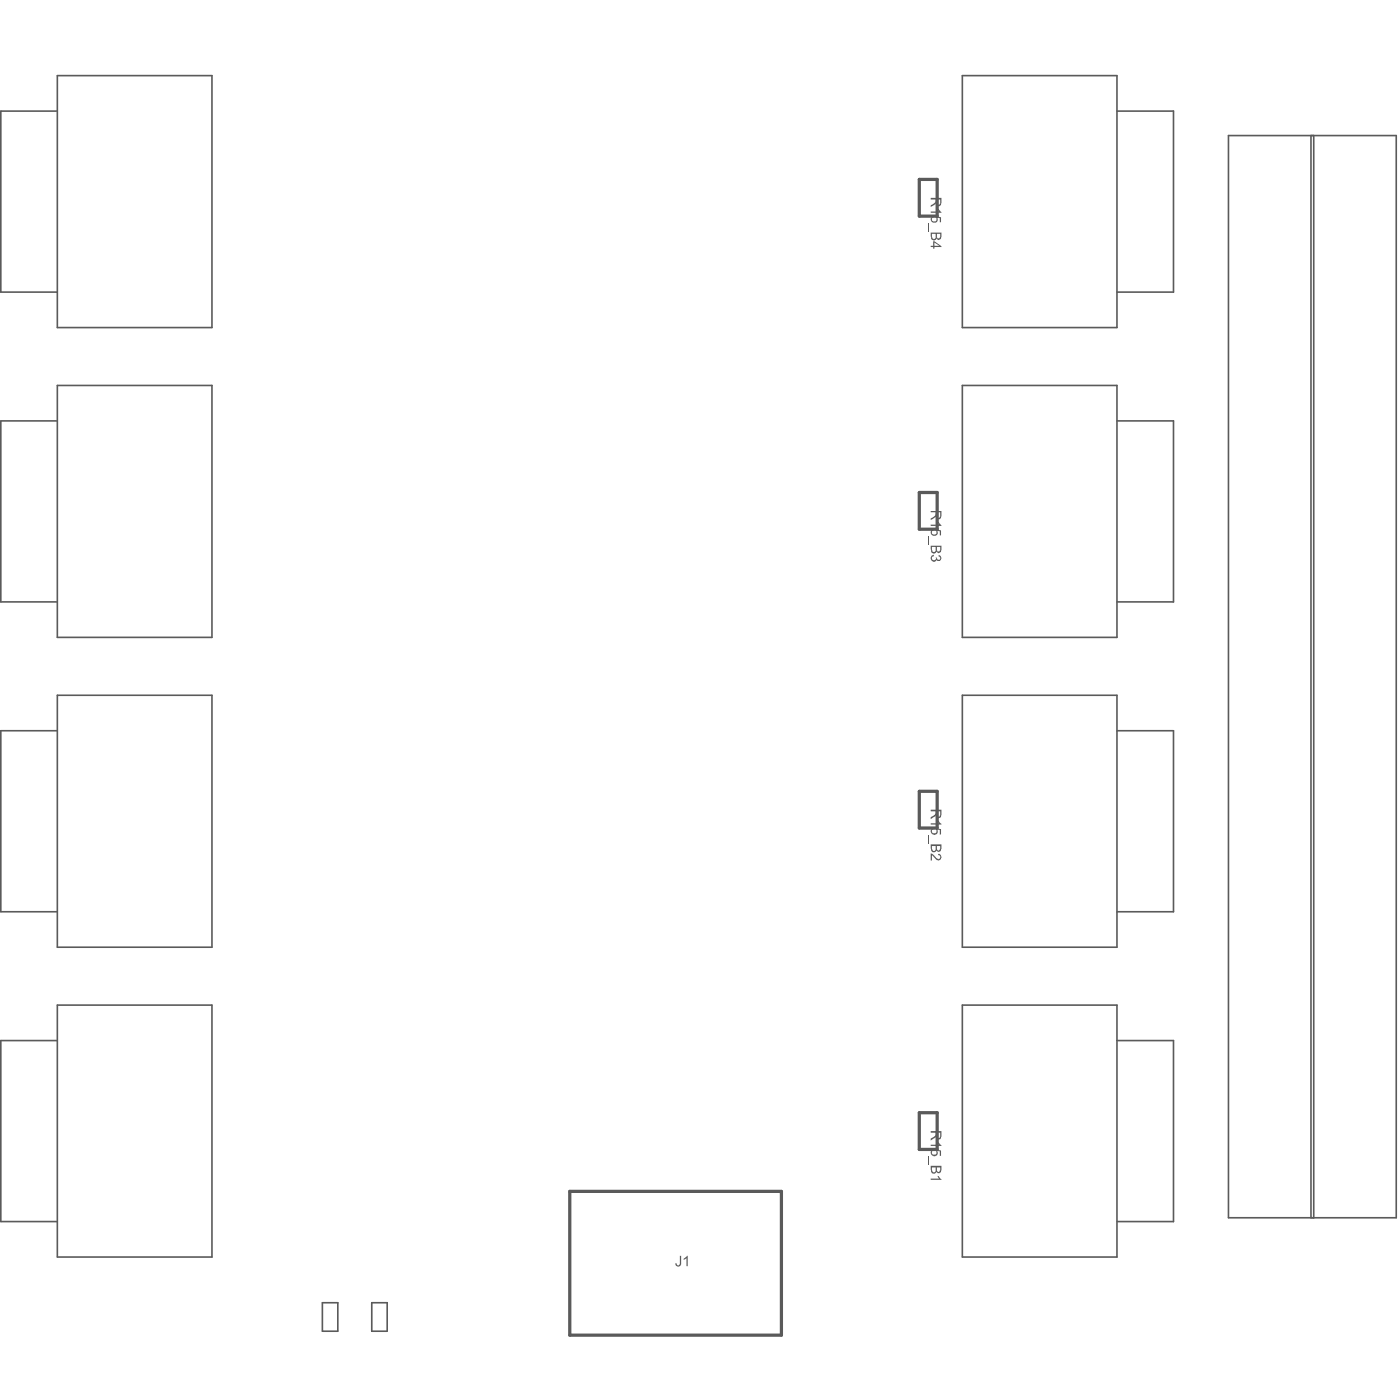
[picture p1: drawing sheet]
<svg xmlns="http://www.w3.org/2000/svg" width="286mm" height="284mm" viewBox="0 0 286 284" stroke-linecap="round" stroke-linejoin="round" font-family="sans-serif">
<g fill="none" stroke="#5a5a5a" stroke-width=".33">
<path d="M11.7 15.5h31.7v51.5h-31.7zM196.9 15.5h31.6v51.5h-31.6zM11.7 22.7h-11.5v37.1h11.5M228.5 22.7h11.6v37.1h-11.6M251.4 27.7h34.3v221.4h-34.3zM268.2 27.7v221.4M268.8 27.7v221.4M11.7 78.9h31.7v51.5h-31.7zM196.9 78.9h31.6v51.5h-31.6zM11.7 86.1h-11.5v37h11.5M228.5 86.1h11.6v37h-11.6M11.7 149.5h-11.5v37h11.5"/>
<path d="M11.7 142.2h31.7v51.6h-31.7zM196.9 142.2h31.6v51.6h-31.6zM228.5 149.5h11.6v37h-11.6M11.7 212.9h-11.5v37h11.5M11.7 205.6h31.7v51.5h-31.7zM196.9 205.6h31.6v51.5h-31.6zM228.5 212.9h11.6v37h-11.6M66 266.5h3.1v5.8h-3.1zM76.1 266.5h3.1v5.8h-3.1z"/>
</g>
<path d="M188.1 36.7h3.7v7.5h-3.7zM188.1 100.7h3.7v7.6h-3.7zM188.1 161.9h3.7v7.5h-3.7zM188.1 227.6h3.7v7.5h-3.7zM116.6 243.7h43.3v29.4h-43.3z" fill="none" stroke="#5a5a5a" stroke-width=".66"/>
<g fill="#5a5a5a">
<path d="M190.4 43.3h1.7l-.3-.5h.3l.5 .7h-2.2z"/>
<path d="M190.7 44.3l.3-.1v.3a.45 .45 0 0 0-.2 .6 .45 .45 0 0 0 .6 .2 .45 .45 0 0 0 .1-.7l-.1-.4 1.1 .3v1h-.2v-.9l-.5-.1a.72 .72 0 0 1-.6 1.1 .72 .72 0 0 1-.8-.9z"/>
<path d="M189.9 45.6h.2v1.8h-.2z"/>
<path d="M190.4 107.3h1.7l-.3-.5h.3l.5 .8h-2.2z"/>
<path d="M190.8 108.3h.2v.2a.46 .46 0 0 0-.3 .6 .46 .46 0 0 0 .7 .2 .46 .46 0 0 0 .1-.6l-.1-.4 1.1 .2v1h-.2v-.8l-.5-.1a.74 .74 0 0 1-.4 1 .74 .74 0 0 1-.9-.4 .74 .74 0 0 1 .3-.9z"/>
<path d="M189.9 109.7h.2v1.8h-.2z"/>
<path d="M190.6 113.7l.4-.2 .1 .2a.45 .45 0 0 0-.5 .5 .45 .45 0 0 0 .5 .4 .45 .45 0 0 0 .3-.6l.3 .1a.38 .38 0 0 0 .3 .5 .38 .38 0 0 0 .4-.4 .38 .38 0 0 0-.4-.4v-.2a.59 .59 0 0 1 .6 .8 .59 .59 0 0 1-1 .2v-.1a.62 .62 0 0 1-.9 .3 .62 .62 0 0 1-.2-.9z"/>
<path d="M190.4 168.4h1.7l-.3-.5h.3l.5 .8h-2.2z"/>
<path d="M190.7 169.4l.3-.1v.3a.45 .45 0 0 0-.2 .6 .45 .45 0 0 0 .6 .2 .45 .45 0 0 0 .1-.6l-.1-.4 1.1 .2v1.1h-.2v-.9l-.5-.1a.74 .74 0 0 1-.5 1.1 .74 .74 0 0 1-.9-.9z"/>
<path d="M189.9 170.9h.2v1.7h-.2z"/>
<path d="M190.4 174.6l.7 .3a1.02 1.02 0 0 0 1 .8l.3-.2v-.4l-.4-.2v-.2a.65 .65 0 0 1 .6 .9 .65 .65 0 0 1-1.1 .2l-.8-.9v1.1h-.3z"/>
<path d="M190.4 234.2h1.7l-.3-.5h.3l.5 .7h-2.2z"/>
<path d="M190.7 235.2l.3-.1v.2a.45 .45 0 0 0-.2 .6 .45 .45 0 0 0 .6 .3 .45 .45 0 0 0 .1-.7l-.1-.3 1.1 .1v1.1h-.2v-.9l-.5-.1a.74 .74 0 0 1-.5 1.1 .74 .74 0 0 1-.9-.8z"/>
<path d="M189.9 236.6h.2v1.7h-.2z"/>
<path d="M190.4 241.1h1.7l-.3-.5h.3l.5 .7h-2.2z"/>
<path d="M139.1 256.9h.3v1.4a.6 .6 0 0 1-.6 .8 .6 .6 0 0 1-.6-.7h.2a.35 .35 0 0 0 .4 .4 .35 .35 0 0 0 .3-.4z"/>
<path d="M140 257.4l.7-.5v2.1h-.2v-1.6l-.6 .3z"/>
<path d="M191.7 40.8v.6a.36 .36 0 0 0 .3 .5 .36 .36 0 0 0 .4-.4v-.7zM190.4 40.5h2.2v1a.59 .59 0 0 1-.5 .7 .59 .59 0 0 1-.7-.6l-.3 .4-.7 .3v-.3l.7-.3 .3-.5v-.4h-1z"/>
<path d="M191.7 47.8v.5a.35 .35 0 0 0 .3 .5 .35 .35 0 0 0 .4-.5v-.5zM190.7 47.8v.6a.4 .4 0 0 0 .4 .5 .4 .4 0 0 0 .3-.5v-.6zM190.4 47.6h2.2v.8a.55 .55 0 0 1-.3 .6 .55 .55 0 0 1-.7-.2 .57 .57 0 0 1-.7 .4 .57 .57 0 0 1-.4-.8z"/>
<path d="M191.2 49.6v.7h1zM190.9 49.4h.3l1.4 1v.1h-1.4v.4h-.3v-.4h-.5v-.2h.5z"/>
<path d="M191.7 104.8v.7a.37 .37 0 0 0 .3 .5 .37 .37 0 0 0 .4-.5v-.7zM190.4 104.5h2.2v1a.59 .59 0 0 1-.5 .7 .59 .59 0 0 1-.7-.6l-.2 .4-.8 .4v-.3l.7-.4 .3-.4v-.5h-1z"/>
<path d="M191.7 111.9v.5a.35 .35 0 0 0 .3 .4 .35 .35 0 0 0 .4-.4v-.5zM190.7 111.9v.6a.39 .39 0 0 0 .4 .4 .39 .39 0 0 0 .3-.5v-.5zM190.4 111.6h2.2v.9a.55 .55 0 0 1-.3 .6 .55 .55 0 0 1-.7-.3 .57 .57 0 0 1-.7 .4 .57 .57 0 0 1-.4-.7z"/>
<path d="M191.7 166v.6a.36 .36 0 0 0 .3 .5 .36 .36 0 0 0 .4-.5v-.6zM190.4 165.6h2.2v1.1a.6 .6 0 0 1-.6 .7 .6 .6 0 0 1-.6-.7l-.1 .4-.9 .5v-.4l1-.7v-.5h-1z"/>
<path d="M191.7 173.1v.5a.35 .35 0 0 0 .3 .4 .35 .35 0 0 0 .4-.4v-.5zM190.7 173.1v.6a.39 .39 0 0 0 .4 .4 .39 .39 0 0 0 .3-.5v-.5zM190.4 172.7h2.2v.9a.54 .54 0 0 1-.3 .6 .54 .54 0 0 1-.7-.3 .56 .56 0 0 1-.7 .4 .56 .56 0 0 1-.4-.6z"/>
<path d="M191.7 231.7v.6a.36 .36 0 0 0 .3 .5 .36 .36 0 0 0 .4-.4v-.7zM190.4 231.4h2.2v1.1a.6 .6 0 0 1-.6 .6 .6 .6 0 0 1-.6-.6l-.1 .3-.9 .5v-.4l1-.7v-.5h-1z"/>
<path d="M191.7 238.8v.5a.35 .35 0 0 0 .3 .4 .35 .35 0 0 0 .4-.4v-.5zM190.7 238.8v.6a.39 .39 0 0 0 .4 .4 .39 .39 0 0 0 .3-.5v-.5zM190.4 238.5h2.2v.8a.54 .54 0 0 1-.3 .6 .54 .54 0 0 1-.7-.2 .56 .56 0 0 1-.7 .4 .56 .56 0 0 1-.4-.7z"/>
</g>
</svg>
